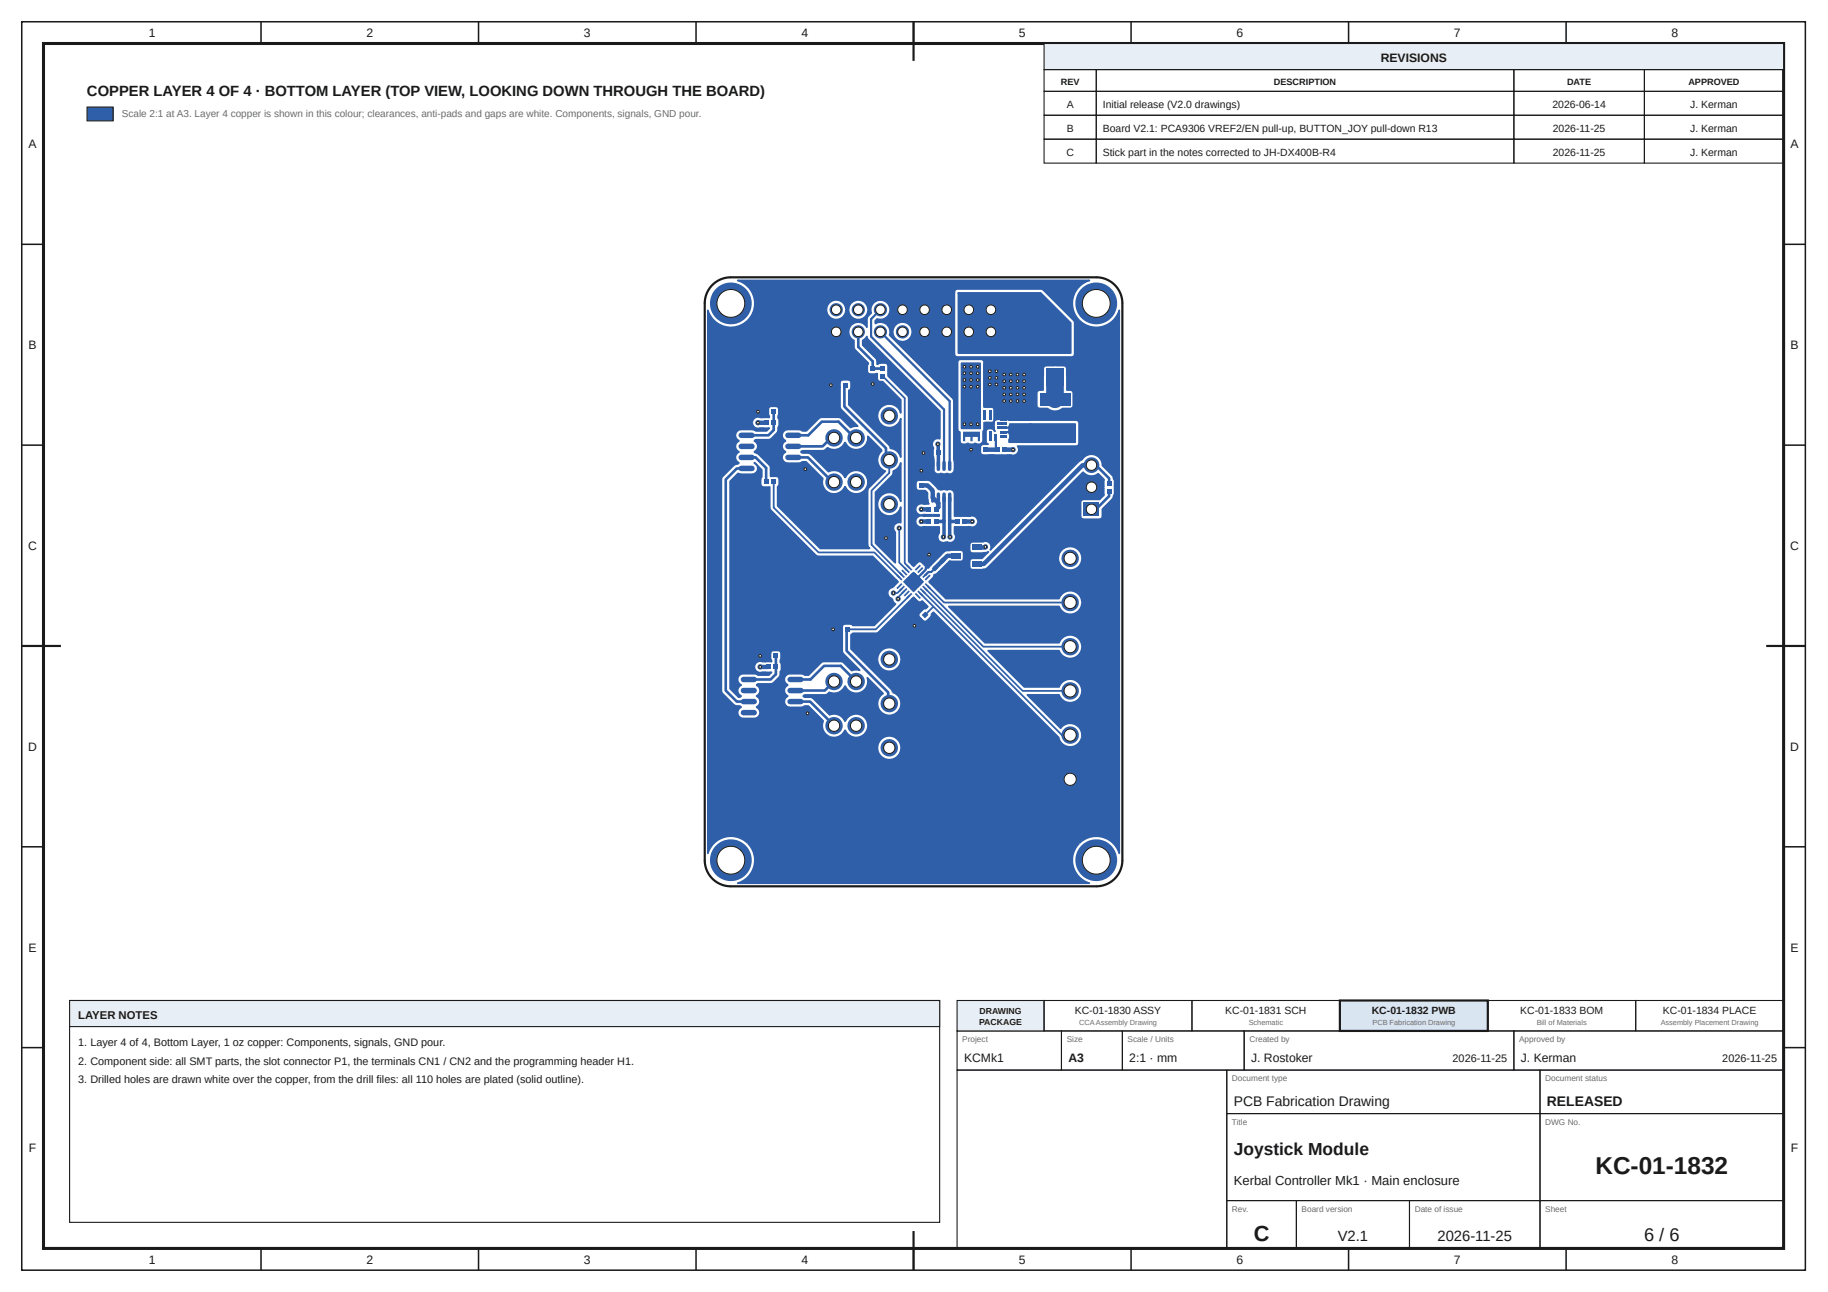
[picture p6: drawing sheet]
<svg xmlns="http://www.w3.org/2000/svg" width="420mm" height="297mm" viewBox="0 0 420 297" stroke-linecap="round" stroke-linejoin="round" font-family="sans-serif">
<defs><g id="words">
<text font-size="5.6" fill="#1a1a1a" x="366.7" y="270">KC-01-1832</text>
<text font-size="5" fill="#1a1a1a" x="288.2" y="285.2">C</text>
<text font-size="4.2" fill="#1a1a1a" x="377.9" y="285.2">6 / 6</text>
<text font-size="4" fill="#1a1a1a" x="283.6" y="265.5">Joystick Module</text>
<g font-size="3.4" fill="#1a1a1a">
<text x="20" y="22">COPPER LAYER 4 OF 4 · BOTTOM LAYER (TOP VIEW, LOOKING DOWN THROUGH THE BOARD)</text>
<text x="307.5" y="285.2">V2.1</text>
<text x="330.4" y="285.2">2026-11-25</text>
</g>
<g font-size="3.2" fill="#1a1a1a">
<text x="283.6" y="254.2">PCB Fabrication Drawing</text>
<text x="355.6" y="254.2">RELEASED</text>
</g>
<text font-size="3" fill="#1a1a1a" x="283.6" y="272.5">Kerbal Controller Mk1 · Main enclosure</text>
<g font-size="2.8" fill="#1a1a1a">
<text x="34.2" y="8.6">1</text>
<text x="84.2" y="8.6">2</text>
<text x="134.2" y="8.6">3</text>
<text x="184.2" y="8.6">4</text>
<text x="234.2" y="8.6">5</text>
<text x="284.2" y="8.6">6</text>
<text x="334.2" y="8.6">7</text>
<text x="384.2" y="8.6">8</text>
<text x="317.4" y="14.3">REVISIONS</text>
<text x="6.6" y="34.1">A</text>
<text x="411.6" y="34.1">A</text>
<text x="6.6" y="80.2">B</text>
<text x="411.6" y="80.2">B</text>
<text x="6.5" y="126.4">C</text>
<text x="411.5" y="126.4">C</text>
<text x="6.5" y="172.6">D</text>
<text x="411.5" y="172.6">D</text>
<text x="6.6" y="218.7">E</text>
<text x="411.6" y="218.7">E</text>
<text x="221.6" y="244.2">KCMk1</text>
<text x="245.6" y="244.2">A3</text>
<text x="259.6" y="244.2">2:1 · mm</text>
<text x="287.6" y="244.2">J. Rostoker</text>
<text x="349.6" y="244.2">J. Kerman</text>
<text x="6.6" y="264.9">F</text>
<text x="411.6" y="264.9">F</text>
<text x="34.2" y="290.6">1</text>
<text x="84.2" y="290.6">2</text>
<text x="134.2" y="290.6">3</text>
<text x="184.2" y="290.6">4</text>
<text x="234.2" y="290.6">5</text>
<text x="284.2" y="290.6">6</text>
<text x="334.2" y="290.6">7</text>
<text x="384.2" y="290.6">8</text>
</g>
<text font-size="2.6" fill="#1a1a1a" x="18" y="234.2">LAYER NOTES</text>
<g font-size="2.5" fill="#1a1a1a">
<text x="18" y="240.5">1. Layer 4 of 4, Bottom Layer, 1 oz copper: Components, signals, GND pour.</text>
<text x="18" y="244.7">2. Component side: all SMT parts, the slot connector P1, the terminals CN1 / CN2 and the programming header H1.</text>
<text x="333.9" y="244.2">2026-11-25</text>
<text x="395.9" y="244.2">2026-11-25</text>
<text x="18" y="248.9">3. Drilled holes are drawn white over the copper, from the drill files: all 110 holes are plated (solid outline).</text>
</g>
<g font-size="2.4" fill="#1a1a1a">
<text x="245.2" y="24.9">A</text>
<text x="253.5" y="24.9">Initial release (V2.0 drawings)</text>
<text x="356.9" y="24.9">2026-06-14</text>
<text x="388.5" y="24.9">J. Kerman</text>
<text x="245.1" y="35.9">C</text>
<text x="245.2" y="30.4">B</text>
<text x="253.5" y="30.4">Board V2.1: PCA9306 VREF2/EN pull-up, BUTTON_JOY pull-down R13</text>
<text x="253.5" y="35.9">Stick part in the notes corrected to JH-DX400B-R4</text>
<text x="357" y="30.4">2026-11-25</text>
<text x="357" y="35.9">2026-11-25</text>
<text x="388.5" y="30.4">J. Kerman</text>
<text x="388.5" y="35.9">J. Kerman</text>
<text x="247.1" y="233">KC-01-1830 ASSY</text>
<text x="281.7" y="233">KC-01-1831 SCH</text>
<text x="315.3" y="233">KC-01-1832 PWB</text>
<text x="349.5" y="233">KC-01-1833 BOM</text>
<text x="382.3" y="233">KC-01-1834 PLACE</text>
</g>
<text font-size="2.3" fill="#6b6b6b" x="28" y="27">Scale 2:1 at A3. Layer 4 copper is shown in this colour; clearances, anti-pads and gaps are white. Components, signals, GND pour.</text>
<g font-size="2.1" fill="#1a1a1a">
<text x="243.8" y="19.6">REV</text>
<text x="292.8" y="19.6">DESCRIPTION</text>
<text x="360.2" y="19.6">DATE</text>
<text x="388.1" y="19.6">APPROVED</text>
</g>
<g font-size="2" fill="#1a1a1a">
<text x="225.2" y="233">DRAWING</text>
<text x="225.1" y="235.6">PACKAGE</text>
</g>
<g font-size="1.9" fill="#6b6b6b">
<text x="221.2" y="239.6">Project</text>
<text x="245.2" y="239.6">Size</text>
<text x="259.2" y="239.6">Scale / Units</text>
<text x="287.2" y="239.6">Created by</text>
<text x="349.2" y="239.6">Approved by</text>
<text x="283.2" y="248.6">Document type</text>
<text x="355.2" y="248.6">Document status</text>
<text x="283.2" y="258.6">Title</text>
<text x="355.2" y="258.6">DWG No.</text>
<text x="283.2" y="278.6">Rev.</text>
<text x="299.2" y="278.6">Board version</text>
<text x="325.2" y="278.6">Date of issue</text>
<text x="355.2" y="278.6">Sheet</text>
</g>
<g font-size="1.7" fill="#6b6b6b">
<text x="248" y="235.7">CCAAssembly Drawing</text>
<text x="287" y="235.7">Schematic</text>
<text x="315.5" y="235.7">PCB Fabrication Drawing</text>
<text x="353.2" y="235.7">Bill of Materials</text>
<text x="381.7" y="235.7">Assembly Placement Drawing</text>
</g>
</g></defs>
<g fill="none" stroke="#1a1a1a" stroke-width=".35">
<path d="M5 5h410v287h-410zM60 5v5M110 5v5M160 5v5M210 5v5M260 5v5M310 5v5M360 5v5M5 56.2h5M410 56.2h5M5 102.3h5M410 102.3h5"/>
<path d="M5 148.5h5M410 148.5h5M5 194.7h5M410 194.7h5M5 240.8h5M410 240.8h5M60 287v5M110 287v5M160 287v5M210 287v5M260 287v5M310 287v5"/>
<path d="M360 287v5"/>
</g>
<path d="M10 10h400v277h-400z" fill="none" stroke="#1a1a1a" stroke-width=".7" stroke-linecap="butt"/>
<path d="M210 5v9M5 148.5h9M406 148.5h9M210 283v9" fill="none" stroke="#1a1a1a" stroke-width=".5"/>
<path d="M240 10h170v6h-170z" fill="#e8eef5"/>
<g fill="none" stroke="#1a1a1a" stroke-width=".25">
<path d="M240 10h170v6h-170zM240 16h12v5h-12zM252 16h96v5h-96zM348 16h30v5h-30zM378 16h32v5h-32zM240 21h12v5.5h-12zM240 26.5h12v5.5h-12zM240 32h12v5.5h-12zM252 21h96v5.5h-96zM252 26.5h96v5.5h-96zM252 32h96v5.5h-96zM348 21h30v5.5h-30z"/>
<path d="M348 26.5h30v5.5h-30zM348 32h30v5.5h-30zM378 21h32v5.5h-32zM378 26.5h32v5.5h-32zM378 32h32v5.5h-32zM220 237h24v9h-24zM244 237h14v9h-14zM258 237h28v9h-28zM286 237h62v9h-62zM348 237h62v9h-62zM220 246h62v41h-62zM282 246h72v10h-72z"/>
<path d="M282 256h72v20h-72zM354 246h56v10h-56zM354 256h56v20h-56zM282 276h16v11h-16zM298 276h26v11h-26zM324 276h30v11h-30zM354 276h56v11h-56z"/>
</g>
<path d="M220 230h20v7h-20z" fill="#e8eef5"/>
<path d="M220 230h20v7h-20zM240 230h34v7h-34zM274 230h34v7h-34z" fill="none" stroke="#1a1a1a" stroke-width=".25"/>
<path d="M308 230h34v7h-34z" fill="#d9e6f2"/>
<path d="M308 230h34v7h-34z" fill="none" stroke="#1a1a1a" stroke-width=".5"/>
<path d="M342 230h34v7h-34zM376 230h34v7h-34z" fill="none" stroke="#1a1a1a" stroke-width=".25"/>
<path d="M20 24.6h6v3.2h-6z" fill="#2e5fa8"/>
<path d="M20 24.6h6v3.2h-6z" fill="none" stroke="#1a1a1a" stroke-width=".23"/>
<g fill="#2e5fa8">
<path d="M221 83.5h4.3v15h-4.3z"/>
<path d="M232.1 97.5h4.6v4.1h-4.8l.2-1-.2-1v-1.5z"/>
<path d="M226.2 83.5h10.6v13.1h-4.9l-.5-.2h-2.2l-.6 .2v-2.4a1.01 1.01 0 0 0-1.6-.6l-.8-.1z"/>
<path d="M220.3 67.3h18.9l6.9 6.9v7h-25.8z"/>
<path d="M236.6 97.5h10.5v4.1h-10.5z"/>
<path d="M214.4 125.4l2 2-3 3-2-2z"/>
<path d="M162.7 71.3a5.5 5.5 0 0 0 5.4 4 5.5 5.5 0 0 0 5.2-4.1h16.7v.4a2.24 2.24 0 0 0 2.4 1.8 2.24 2.24 0 0 0 2.1-2.2h.6v.4a2.24 2.24 0 0 0 3.5 1.4 2.24 2.24 0 0 0-.3-3.8 2.24 2.24 0 0 0-3.2 2h-.6l-.1-.4a2.24 2.24 0 0 0-2.4-1.8 2.24 2.24 0 0 0-2 2.2h-16.7l.2-2.2-.6-1.9h46.5v14.3l.3 .5 .4 .2h26.2l.4-.2 .3-.3-.1-7.8-7.4-7.3-19.4-.1-.4 .2-.3 .5h-46.5l-.7-.9-.9-.9-1.7-.8h80.8l-.6 .2a5.5 5.5 0 0 0-1.5 9.2 5.5 5.5 0 0 0 9-2.6v124.9l-.2-.6a5.5 5.5 0 0 0-9.2-1.5 5.5 5.5 0 0 0 2.5 8.9h-80.8l.6-.2a5.5 5.5 0 0 0 1.5-9.2 5.5 5.5 0 0 0-9 2.6v-24.3h39a2.72 2.72 0 0 0 3.9 2.4 2.72 2.72 0 0 0 .4-4.6 2.72 2.72 0 0 0-4.3 1.8v.4h-39v-13.2h3.1l.3 .8 2.5 2.5a1.51 1.51 0 0 0 1.4 .3l.4 .3a1.35 1.35 0 0 0-.8 1.5 1.35 1.35 0 0 0 1.3 1.1l2.8-.1a1.35 1.35 0 0 0 1-1.2 1.35 1.35 0 0 0-.9-1.3 1.35 1.35 0 0 0 .9-1.3 1.35 1.35 0 0 0-.9-1.3 1.35 1.35 0 0 0 .9-1.3 1.35 1.35 0 0 0-.9-1.2l.4-.3h2.9l.6-.1 1.5-1.6 .2-1.1 .2-.3v-1.3l-.2-.6 .1-2-.1-.4-.3-.2-1.3-.1-.5 .3-.2 1.5 .2 .8-2.3-.1a1.33 1.33 0 0 0-1.6 1.5 1.33 1.33 0 0 0 1.8 1l2.1 .1-.6 .6h-2.5l-.8-.3h-2.8a1.35 1.35 0 0 0-1.1 1.2 1.35 1.35 0 0 0 .9 1.4 1.35 1.35 0 0 0-.9 1.2 1.35 1.35 0 0 0 .9 1.3l-.6 .3-2-2v-47.6l1.9-1.9 .7 .2h2.5a1.35 1.35 0 0 0 1.3-1.1 1.35 1.35 0 0 0-.9-1.5h.1l1.7 1.6v1.6l-.3 .6 .2 1.5 .6 .3h1.3l.2 5.1 10.4 10.5 .7 .3h12.4l5.8 5.8-1.1 1.3a1.33 1.33 0 0 0-1.3 1.2 1.33 1.33 0 0 0 1.1 1.4l.3 .9 .5 .4-5 4.9h-4.9l-.4-.3-1.3-.1-.4 .2-.3 .3v6l.3 .4 3.7 3.8-1.1-.1-.7 .2-2.3-2.1-4.1-.1-.7 .3-2.8 2.9h-.9l-.9-.3h-2.8a1.35 1.35 0 0 0-1 1.2 1.35 1.35 0 0 0 .9 1.4 1.35 1.35 0 0 0-.9 1.2 1.35 1.35 0 0 0 .9 1.3 1.35 1.35 0 0 0-.9 1.5 1.35 1.35 0 0 0 1.3 1.1h2.5l.9-.3h.8l3.4 3.4a2.72 2.72 0 0 0 1.5 3.6 2.72 2.72 0 0 0 3.6-1.5 2.72 2.72 0 0 0 4.1 1.2 2.72 2.72 0 0 0 0-4.3 2.72 2.72 0 0 0-4.1 1.2 2.72 2.72 0 0 0-3.6-1.6l-4-3.9-1.7-.1-.5-.3 .5-.2 4.9-.1 .7-.5a2.72 2.72 0 0 0 3.7-1.6 2.72 2.72 0 0 0 3.4 1.6 2.72 2.72 0 0 0 1.7-3.4l3.6 3.6-.4 .3a2.72 2.72 0 0 0 .1 4.2 2.72 2.72 0 0 0 4.1-.9 2.72 2.72 0 0 0-1.6-3.9l-.3-.7-6.9-6.8h3.7v.4a2.72 2.72 0 0 0 4.3 1.8 2.72 2.72 0 0 0-.4-4.6 2.72 2.72 0 0 0-3.9 2.4h-3.7l-2.4-2.4v-3.3l.4-.3 5.8-.1 8.2-8.2 1.1 1 .4 .1 .5-.2 1.3 1.3-.5 .4-.5 .1-.9 .9-.2 .4 .2 .6 .9 .9h.7l.9-.9 .2-.7 .5-.4 28.7 28.7 .2 .5a2.72 2.72 0 0 0 3.9 1.3 2.72 2.72 0 0 0 .6-4.2 2.72 2.72 0 0 0-4.2 .3l-7.6-7.7h7.2a2.72 2.72 0 0 0 4.2 1.3 2.72 2.72 0 0 0 0-4.4 2.72 2.72 0 0 0-4.2 1.3h-7.9l-8.4-8.3h16.3l.2 .4a2.72 2.72 0 0 0 4.2 .7 2.72 2.72 0 0 0-.3-4.3 2.72 2.72 0 0 0-4.1 1.4h-17l-8.3-8.4h25.3l.2 .4a2.72 2.72 0 0 0 4.2 .7 2.72 2.72 0 0 0-.3-4.3 2.72 2.72 0 0 0-4.1 1.4h-26l-3.8-3.9 .9-.9 .2-.6 .7-.3 2.9-2.9 4.6 .1v1.4l.3 .3 2.5 .2 1.1-.3 2.6-2.6h13.9a2.72 2.72 0 0 0 3.7 2.8 2.72 2.72 0 0 0 .8-4.6 2.72 2.72 0 0 0-4.4 1.4l-.1 .4h-13.9l19.6-19.5 .3 .3a2.52 2.52 0 0 0 3.2 0l1.3 1.3v3.6l-1 1h-3.7l-.6 .3-.1 .4v3.2l.1 .4 .4 .2 3.8 .1 .4-.2 .3-.5v-1.7l2.3-2.2 .2-.5 .3-.9v-3l-.5-1.1-2.3-2.3a2.52 2.52 0 0 0-1.8-2.5 2.52 2.52 0 0 0-2.9 1.2l-.7 .4-20.4 20.3a1.38 1.38 0 0 0-.2-1.7 1.38 1.38 0 0 0-1.7-.2l-2.3 .1-.4 .2-.1 .5v1.4l.5 .4 2.3 .1 1.5-.3-1.5 1.4h-2.1l-.6 .3-.1 .5h-2l.5-.3 .1-.4v-1.5l-.3-.3-.4-.2-3.2 .2-.7 .3-3.4 3.6-.5 .1-.5-.8a1.06 1.06 0 0 0-1.6-.5l-.9 .9-1.1-1.1v-12h1.6a1.33 1.33 0 0 0 1.8 1.2h3.6v.3h-3.9a1.33 1.33 0 0 0-1.5 1.4 1.33 1.33 0 0 0 1.8 1.1h3.6v1.4a1.33 1.33 0 0 0 0 1.8 1.33 1.33 0 0 0 1.7 .2 1.33 1.33 0 0 0 1.7-.1 1.33 1.33 0 0 0 .1-1.8v-1.5h3.6a1.33 1.33 0 0 0 1.8-1.2 1.33 1.33 0 0 0-1.8-1.2l-3.6-.1v-4.2a1.37 1.37 0 0 0-1.2-1.9 .74 .74 0 0 1-1.1 0l-.7 .2-.3-.1a.67 .67 0 0 1-.8-.7l-1.6-1.5h-2.5l-.4 .1-.3 .6 .1 1.2 .4 .5h1.7l.5 .5v1.3l.3 1.2h-2.2l-.7 .7-.1 .6h-1.6v-25.8l-4.8-4.9v-2.2l-.1-.5-.6-.3-1.3 .1-.4 .2-.1-.9-.3-.5-3-3v-1l1-.9 .3 .7 16.4 16.4v6.4a1.33 1.33 0 0 0-1.5 .4 1.33 1.33 0 0 0 0 1.6l.1 4.3a1.24 1.24 0 0 0 .3 1.5 1.24 1.24 0 0 0 1.5 .1l.5 .2 .8-.2 .2 .1a1.12 1.12 0 0 0 1.5-1l-.1-5.1h6l.1 1.3 .2 .4 .5 .1 6.5 .1a1.33 1.33 0 0 0 1.4-.6 1.33 1.33 0 0 0-.1-1.5l13.7-.1 .3-.2 .2-.5-.1-4.7-.2-.4-.5-.1h-15.4l-.5-.2h-2.4a1.49 1.49 0 0 0-.5 1.7v.7l.2 .3h-.1a1.02 1.02 0 0 0-1-.6 1.02 1.02 0 0 0-1 .7l.1 2.5 .4 .4-1.3 .1-.3 .2-.2 .4h-6v-10.6l-.2-.5-8.3-8.4h9.3v15.4l.2 .4 .4 .3v2a1.01 1.01 0 0 0 .7 .8 1.01 1.01 0 0 0 1.1-.4 1.2 1.2 0 0 0 1.7 0 1.06 1.06 0 0 0 1.8-.4v-2.2l.2-.5v-1.5l.8-.2 .9 .2 .6-.3 .1-2.7a1.01 1.01 0 0 0-1.6-.6l-.8-.1v-3.1h12.1v2.8l.1 .4 .6 .3h1.8a2.75 2.75 0 0 0 3.5 0h1.9l.4-.3 .1-.4v-3l-.5-.5h-.9l-.1-4.9-.1-.5-.4-.2-4.2-.1-.4 .2-.3 .6v4.9h-1l-.4 .3-.1 .4h-12.1v-7.1l-.3-.6-.4-.1h-4.7l-.4 .1-.3 .6h-9.3l-6.3-6.3 .1-.7h.6l.1 .4a2.24 2.24 0 0 0 3.5 1.4 2.24 2.24 0 0 0-.3-3.8 2.24 2.24 0 0 0-3.3 2h-.6a2.24 2.24 0 0 0-3.4-1.9v-.7l.4-.4a2.24 2.24 0 0 0 3-1.8 2.24 2.24 0 0 0-2.5-2.5 2.24 2.24 0 0 0-1.8 3 1.8 1.8 0 0 0-1 1.3v1.9l-.3-.3a2.24 2.24 0 0 0-3.4 0 2.24 2.24 0 0 0 .7 3.4l.1 2 3.2 3.2-.2 .7 .1 1.5 .6 .3h1l.5-.2 .2 1.6 .3 .3h.8l4.2 4.2v3l-.2-.4a2.72 2.72 0 0 0-4.3-1 2.72 2.72 0 0 0 .4 4.4 2.72 2.72 0 0 0 4.1-1.6v8.8l-.2-.4a2.77 2.77 0 0 0-2.2-1.7l-.3-.7-9.3-9.2v-3.3l.4-.3 .1-.4v-1.3l-.5-.5h-1.5l-.5 .5v5.9l.3 .5 3.8 3.8h-.9l-.8 .3-2-2.1-.5-.3h-4.1l-.7 .3-2.8 2.9h-.9l-.9-.4h-2.5a1.35 1.35 0 0 0-1.3 1.1 1.35 1.35 0 0 0 .9 1.5 1.35 1.35 0 0 0-.9 1.3 1.35 1.35 0 0 0 .9 1.3 1.35 1.35 0 0 0-.9 1.5 1.35 1.35 0 0 0 1.3 1.1h2.5l.9-.3h.8l3.8 3.8a2.72 2.72 0 0 0 1.7 3.4 2.72 2.72 0 0 0 3.5-1.6 2.72 2.72 0 0 0 4.1 1.2 2.72 2.72 0 0 0 0-4.3 2.72 2.72 0 0 0-4.1 1.2 2.72 2.72 0 0 0-3.9-1.5l-4.2-4.1-1.7-.2-.5-.2 .5-.3h4.9l.8-.7a2.72 2.72 0 0 0 4.1-1.3 2.72 2.72 0 0 0 3.2 1.7 2.72 2.72 0 0 0 2-3l3.1 3.2v.2a2.74 2.74 0 0 0 .9 4.6l-4 4.2-.1 12.7 .5 .9h-11.4l-9.7-9.8v-4.4l.3-.4v-1.5l-.5-.5h-1.5l-.1-2.4-2.6-2.7-1.1-.5a1.35 1.35 0 0 0 .9-1.3 1.35 1.35 0 0 0-.9-1.3l.4-.2h2.9l.5-.1 1.6-1.6 .2-1.1 .2-.4v-1.3l-.2-.5 .1-2-.1-.4-.4-.3h-1.2l-.6 .3-.1 1.5 .2 .7h-2.4a1.33 1.33 0 0 0-1.5 1.4 1.33 1.33 0 0 0 1.8 1.1h2.1l-.6 .7h-2.5l-.8-.4-2.8 .1a1.35 1.35 0 0 0-1.1 1.2 1.35 1.35 0 0 0 .9 1.3 1.35 1.35 0 0 0-.9 1.3 1.35 1.35 0 0 0 .9 1.3 1.35 1.35 0 0 0-.9 1.3 1.35 1.35 0 0 0 .9 1.2l-1.3 .6-2.5 2.5-.3 .5v48.7h-3.1z"/>
<path d="M207.1 106.4v8.8a2.72 2.72 0 0 0-4.2-1.5 2.72 2.72 0 0 0 0 4.4 2.72 2.72 0 0 0 4.2-1.5v3.5a1.33 1.33 0 0 0-1.5 .7 1.33 1.33 0 0 0 .2 1.6v7l-4.5-4.5v-11.7l3.8-3.8 .2-.5v-.6l1.1-.7z"/>
<path d="M209.8 131.8l.2-.1 .8 .7 .5 .1v.4l.8 .8-2.1 2.1-2.1-2.1z"/>
</g>
<g fill="none" stroke="#2e5fa8" stroke-width=".41">
<path d="M162.7 71.3a5.5 5.5 0 0 0 9.2 2.4 5.5 5.5 0 0 0-2.3-9.2h80.8a5.5 5.5 0 0 0-2.3 9.2 5.5 5.5 0 0 0 9.2-2.4v124.9a5.5 5.5 0 0 0-9.2-2.4 5.5 5.5 0 0 0 2.3 9.2h-80.8a5.5 5.5 0 0 0 2.3-9.2 5.5 5.5 0 0 0-9.2 2.4zM199.3 77.4l-1 .9v1l3.2 3.2 .2 1.2 .7-.3 1.2 .1 .3 .2 .2 .5v2.2l4.8 4.9v37.8l1.1 1.1 1-1a.84 .84 0 0 1 1.2 .4l.7 .7 .1 .3 .5-.1 3.7-3.8 1.5-.3h2.1a.72 .72 0 0 1 .7 .8v1.3l-.2 .4-.5 .2-2.5-.1-2.9 2.9-.7 .3-.1 .5-1 1 3.8 3.9h26a2.72 2.72 0 0 1 4.2-1.3 2.72 2.72 0 0 1 0 4.4 2.72 2.72 0 0 1-4.2-1.3h-25.3l8.3 8.4h17l.1-.2a2.72 2.72 0 0 1 4.2-1 2.72 2.72 0 0 1-.1 4.3 2.72 2.72 0 0 1-4.2-1.3h-16.3l8.4 8.3h7.9l.1-.1a2.72 2.72 0 0 1 4.2-1.1 2.72 2.72 0 0 1-.1 4.3 2.72 2.72 0 0 1-4.2-1.3h-7.2l7.6 7.7a2.72 2.72 0 0 1 4.3-.1 2.72 2.72 0 0 1-.9 4.1 2.72 2.72 0 0 1-3.9-1.9l-28.7-28.7-.5 .4-.2 .7-1 .9-.7-.1-.8-.8a.72 .72 0 0 1 0-1l.9-.9 .5-.1 .5-.4-1.4-1.3a.72 .72 0 0 1-1 0l-.9-.9-8.2 8.2-5.8 .1-.4 .3v3.3l9.3 9.2a1.52 1.52 0 0 0 1.1 1.2 2.72 2.72 0 0 1 .4 4 2.72 2.72 0 0 1-4.1-.1 2.72 2.72 0 0 1 .7-4.1l-3.6-3.6v.2a2.72 2.72 0 0 1-1.8 3.3 2.72 2.72 0 0 1-3.3-1.7 2.72 2.72 0 0 1-3.7 1.6l-.7 .5-4.9 .1-.5 .2 .5 .3 1.7 .1 4 3.9a2.72 2.72 0 0 1 3.6 1.6 2.72 2.72 0 0 1 4.1-1.2 2.72 2.72 0 0 1 0 4.3 2.72 2.72 0 0 1-4.1-1.2 2.72 2.72 0 0 1-3.6 1.5 2.72 2.72 0 0 1-1.5-3.6l-3.4-3.4h-.8l-.9 .3h-2.5a1.35 1.35 0 0 1-1.3-1.1 1.35 1.35 0 0 1 .9-1.5 1.35 1.35 0 0 1-.9-1.3 1.35 1.35 0 0 1 .9-1.2 1.35 1.35 0 0 1-.9-1.5 1.35 1.35 0 0 1 1.3-1.1h2.5l.9 .3h.9l2.8-2.9 .7-.3 4.1 .1 2.3 2.1 .9-.2 .9 .1-3.7-3.8-.3-.4v-5.8a.72 .72 0 0 1 .7-.7h1.3l.4 .4h4.9l5-4.9-.6-.6a1.57 1.57 0 0 0-1-1.2 1.33 1.33 0 0 1 1-2.1l1.1-1.3-5.8-5.8h-12.4l-.7-.3-10.4-10.5-.2-5.1h-1.5l-.4-.3-.2-1.5 .3-.6v-1.6l-1.7-1.6h-.1l.1 .1a1.35 1.35 0 0 1 .8 1.5 1.35 1.35 0 0 1-1.3 1h-2.5l-.7-.2-1.9 1.9v47.6l2 2 .6-.3-.1-.1a1.35 1.35 0 0 1-.7-1.3 1.35 1.35 0 0 1 .8-1.1 1.35 1.35 0 0 1-.8-1.5 1.35 1.35 0 0 1 1.3-1.1h2.5l.8 .3h2.5l.6-.6h-2.2a1.33 1.33 0 0 1-1.7-1.4 1.33 1.33 0 0 1 1.9-1.1h2l-.2-.8 .1-1.5 .5-.3h1.1a.72 .72 0 0 1 .7 .7l-.1 2 .2 .6v1.3a1.15 1.15 0 0 0-.3 1.2l-1.4 1.6-.5 .3h-3.2l-.4 .3a1.35 1.35 0 0 1 .9 1.2 1.35 1.35 0 0 1-.9 1.3 1.35 1.35 0 0 1 .9 1.3 1.35 1.35 0 0 1-.9 1.3 1.35 1.35 0 0 1 .9 1.5 1.35 1.35 0 0 1-1.3 1.1h-2.7a1.35 1.35 0 0 1-1.1-1.2 1.35 1.35 0 0 1 .8-1.4l-.4-.3h-.9l-.5-.3-2.5-2.5-.3-.8v-48.5l.3-.7 2.5-2.5 1.3-.6-.2-.1a1.35 1.35 0 0 1-.7-1.3 1.35 1.35 0 0 1 .9-1.1 1.35 1.35 0 0 1-.9-1.3 1.35 1.35 0 0 1 .9-1.3 1.35 1.35 0 0 1-.8-1.5 1.35 1.35 0 0 1 1.3-1.1h2.5l.8 .4h2.5l.6-.7-2.2 .1a1.33 1.33 0 0 1-1.7-1.4 1.33 1.33 0 0 1 1.9-1.1l2-.1-.2-.7 .1-1.5 .5-.3h1.1a.72 .72 0 0 1 .7 .7l-.1 2 .2 .5v1.3a1.15 1.15 0 0 0-.3 1.2l-1.4 1.7-.5 .3h-3.2l-.4 .2a1.35 1.35 0 0 1 .9 1.3 1.35 1.35 0 0 1-.9 1.3l1.1 .5 2.6 2.7 .1 2.4h1.3a.72 .72 0 0 1 .7 .7v1.3l-.3 .4v4.4l9.7 9.8h11.4l-.3-.4-.2-.5 .1-12.7 4-4.2a2.72 2.72 0 0 1-.9-4.6v-.2l-3.1-3.2a2.72 2.72 0 0 1-2 3 2.72 2.72 0 0 1-3.2-1.7 2.72 2.72 0 0 1-4.1 1.3l-.8 .7h-4.9l-.5 .3 .5 .2 1.7 .2 4.2 4.1a2.72 2.72 0 0 1 3.9 1.5 2.72 2.72 0 0 1 4.1-1.2 2.72 2.72 0 0 1 0 4.3 2.72 2.72 0 0 1-4.1-1.2 2.72 2.72 0 0 1-3.5 1.6 2.72 2.72 0 0 1-1.7-3.4l-3.8-3.8h-.8l-.9 .3h-2.5a1.35 1.35 0 0 1-1.3-1.1 1.35 1.35 0 0 1 .9-1.5 1.35 1.35 0 0 1-.9-1.3 1.35 1.35 0 0 1 .9-1.3 1.35 1.35 0 0 1-.9-1.5 1.35 1.35 0 0 1 1.3-1.1h2.5l.9 .4h.9l2.8-2.9 .7-.3h4.1l2.5 2.4 .8-.3h.9l-3.8-3.8-.3-.5v-5.7a.72 .72 0 0 1 .7-.7h1.4l.4 .6v1.3l-.5 .6v3.3l9.3 9.2 .3 .7M199.3 77.4l.3 .7 16.4 16.4v6.4a1.33 1.33 0 0 0-1.5 .4 1.33 1.33 0 0 0 0 1.6l.1 5a1.12 1.12 0 0 0 1.8 .9 1.12 1.12 0 0 0 1.3 0 1.12 1.12 0 0 0 1.7-.9l-.1-2.2v-13.5l-.2-.5-14.6-14.7a2.24 2.24 0 0 0-.7-2.5 2.24 2.24 0 0 0-2.6-.1v-.7l.4-.4a2.24 2.24 0 0 0 3-1.8 2.24 2.24 0 0 0-2.5-2.5 2.24 2.24 0 0 0-1.8 3 1.77 1.77 0 0 0-1 1.3v1.9a2.24 2.24 0 0 0-3.6-.5 2.24 2.24 0 0 0 .6 3.6l.1 2 3.2 3.2-.2 .7v1.1a.72 .72 0 0 0 .7 .7h1.2l.3-.2v1.2a.72 .72 0 0 0 .8 .7h.5l4.2 4.2v3a2.72 2.72 0 0 0-4.2-1.5 2.72 2.72 0 0 0 0 4.4 2.72 2.72 0 0 0 4.2-1.5v8.8a2.72 2.72 0 0 0-2.4-2.1M199.3 77.4h.1M219.6 66.6l.5-.2 19.6 .1 7.2 7.3 .1 7.6a.72 .72 0 0 1-.7 .7h-26.2a.72 .72 0 0 1-.7-.7v-14.3zM220.3 67.3h18.9l6.9 6.9v7h-25.8zM221 83.5h4.3v15h-4.3zM226.6 93.5h-.4v-10h10.6v13.1h-4.9M226.6 93.5l.4 .1 .9-.1a.72 .72 0 0 1 .7 .7v2.2M226.6 93.5h-.4v-10.2a.72 .72 0 0 0-.7-.7h-4.7a.72 .72 0 0 0-.7 .7v15.4l.2 .4 .4 .3v2a.72 .72 0 0 0 .7 .8l.6-.1 .5-.3a1.2 1.2 0 0 0 1.7 0l.4 .3 .7 .1a.72 .72 0 0 0 .7-.8v-2.2l.2-.5v-1.5l.8-.2 .9 .2a.72 .72 0 0 0 .7-.8M229.2 96.4h2.2l.5 .2M229.2 96.4l-.5 .2-.1-.2"/>
<path d="M229.2 96.4a.72 .72 0 0 0-.7 .7v1.5l.2 .5h-.1a.72 .72 0 0 0-.7-.6h-.5a.72 .72 0 0 0-.8 .7v2.4l.5 .5h-1a.72 .72 0 0 0-.8 .7v1.1a.72 .72 0 0 0 .8 .7h6.3a1.33 1.33 0 0 0 1.5-.4 1.33 1.33 0 0 0 0-1.6h13.4a.72 .72 0 0 0 .8-.8v-4.5a.72 .72 0 0 0-.8-.7h-15.4M232.1 97.5h4.6v4.1h-4.8l.2-1-.2-1v-1.5zM236.6 97.5h10.5v4.1h-10.5zM240 84.3l.5-.3h4a.72 .72 0 0 1 .7 .8l.1 4.9h.7a.72 .72 0 0 1 .7 .7v2.8a.72 .72 0 0 1-.7 .7h-1.7a2.75 2.75 0 0 1-3.5 0h-1.8a.72 .72 0 0 1-.7-.7v-2.8a.72 .72 0 0 1 .7-.7h.8v-4.9zM204.7 103h.1M207.1 106.4v8.8a2.72 2.72 0 0 0-4.2-1.5 2.72 2.72 0 0 0 0 4.4 2.72 2.72 0 0 0 4.2-1.5v3.5a1.33 1.33 0 0 0-1.5 .7 1.33 1.33 0 0 0 .2 1.6v7l-4.5-4.5v-11.7l3.8-3.8 .2-.5v-.6l1.1-.7zM210.7 110.6l.5-.2h2.3l.6 .3 1.3 1.4a.5 .5 0 0 0 .7 .5l.3 .1a1.12 1.12 0 0 1 1.3 0 1.12 1.12 0 0 1 1.7 .9v5l3.6 .1a1.33 1.33 0 0 1 1.8 1.2 1.33 1.33 0 0 1-1.8 1.2h-3.6v1.5a1.33 1.33 0 0 1-.1 1.8 1.33 1.33 0 0 1-1.7 .1 1.33 1.33 0 0 1-1.7-.2 1.33 1.33 0 0 1 0-1.8v-1.4h-3.6a1.33 1.33 0 0 1-1.8-1.2 1.33 1.33 0 0 1 1.8-1.2l3.6-.1v-.3h-3.6a1.33 1.33 0 0 1-1.8-1.2 1.33 1.33 0 0 1 1.8-1.2l1.2-.1-.3-1.2v-1.3l-.5-.5h-1.1a.83 .83 0 0 1-1.1-.7v-1.2zM209.8 131.8a.32 .32 0 0 1 .3-.1 .32 .32 0 0 1 .2 .3l.5 .4 .5 .1a1.51 1.51 0 0 0 .7 1.2l-1.7 1.8a.34 .34 0 0 1-.3 .3 .34 .34 0 0 1-.3-.3l-1.5-1.4a.34 .34 0 0 1-.3-.4 .34 .34 0 0 1 .3-.3zM214.4 125.4l2 2-3 3-2-2zM223.1 124.8l.5-.3h2.1a1.39 1.39 0 0 1 1.7 .3 1.39 1.39 0 0 1 .2 1.6l20.4-20.3 .7-.4a2.52 2.52 0 0 1 2.9-1.2 2.52 2.52 0 0 1 1.8 2.5l2.3 2.3 .5 1.3v3l-.5 1.2-2.3 2.2v1.7a.72 .72 0 0 1-.7 .7h-3.6a.72 .72 0 0 1-.7-.7v-3.2a.72 .72 0 0 1 .7-.7h3.7l1-1v-3.6l-1.3-1.3a2.52 2.52 0 0 1-3.5-.3l-22 21.9-1.1 .5h-2.3a.72 .72 0 0 1-.7-.7v-1.2a.72 .72 0 0 1 .7-.8h2.1l1.5-1.4-1.5 .3h-2.1a.72 .72 0 0 1-.7-.7v-1.4z"/>
<circle cx="192.2" cy="71.2" r="2.25"/>
<circle cx="197.3" cy="71.2" r="2.25"/>
<circle cx="207.4" cy="76.3" r="2.25"/>
<circle cx="246" cy="128.3" r="2.73"/>
<circle cx="204.4" cy="151.6" r="2.73"/>
<circle cx="204.4" cy="171.9" r="2.73"/>
</g>
<g fill="#2e5fa8">
<path d="M210.3 130.9l1.1-1.1 .3 .3-1.1 1.1z"/>
<path d="M210.8 131.5l1.2-1.1 .3 .2-1.2 1.2z"/>
<path d="M212.5 130.9l.3 .3-1.1 1.1-.3-.2z"/>
<path d="M212 132.6l1.1-1.1 .3 .3-1.1 1.1z"/>
<path d="M212.5 133.2l1.2-1.1 .3 .2-1.2 1.2z"/>
<path d="M212.5 134.3l.3-.3 1.2 1.2-.3 .2z"/>
<path d="M212 134.9l.3-.3 1.1 1.1-.3 .3z"/>
<path d="M211.4 135.4l.3-.2 1.1 1.1-.3 .3z"/>
<path d="M210.8 136l.3-.3 1.2 1.2-.3 .2z"/>
<path d="M210.3 136.6l.3-.3 1.1 1.1-.3 .3z"/>
<path d="M208.3 137.4l1.1-1.1 .3 .3-1.1 1.1z"/>
<path d="M207.7 136.9l1.2-1.2 .2 .3-1.1 1.1z"/>
<path d="M207.2 136.3l1.1-1.1 .3 .2-1.1 1.2z"/>
<path d="M206.6 135.7l1.1-1.1 .3 .3-1.1 1.1z"/>
<path d="M206 135.2l1.2-1.2 .3 .3-1.2 1.1z"/>
<path d="M206 132.3l.3-.2 1.2 1.1-.3 .3z"/>
<path d="M206.6 131.8l.3-.3 1.1 1.1-.3 .3z"/>
<path d="M207.2 131.2l.3-.3 1.1 1.2-.3 .2z"/>
<path d="M207.7 130.6l.3-.2 1.2 1.1-.3 .3z"/>
<path d="M208.3 130.1l.3-.3 1.1 1.1-.3 .3z"/>
<path d="M207.6 133.7l2-1.9h.8l2 1.9-2.4 2.5z"/>
<path d="M232.3 97.9h2.7v2.8h-2.7z"/>
<path d="M232.3 93.9h2.7v2.8h-2.7z"/>
<path d="M222.3 90.1h2.9v2.7h-2.9z"/>
<path d="M226.3 90.1h2.9v2.7h-2.9z"/>
<path d="M230.4 102.8h1.1v1.1h-1.1z"/>
<path d="M228.6 102.8h1.2v1.1h-1.2z"/>
<path d="M226.1 102.8h1.1v1.1h-1.1z"/>
<path d="M224.3 102.8h1.2v1.1h-1.2z"/>
<path d="M221.4 94.2h.5v1h1.2v-1h.5v1h1.2v-1h.5v2.2h-3.9z"/>
<path d="M221.4 99.2h3.9v2.2h-.5v-1h-1.2v1h-.5v-1h-1.2v1h-.5z"/>
<path d="M230 100.1h1.4v.5h-1.4z"/>
<path d="M230 99.1h1.4v.5h-1.4z"/>
<path d="M229.2 98.1h2.2v.5h-2.2z"/>
<path d="M229.2 97.1h2.2v.5h-2.2z"/>
<path d="M230 96.1h1.4v.5h-1.4z"/>
<path d="M230 95.1h1.4v.5h-1.4z"/>
<path d="M228.7 94.2h.5v1.4h-.5z"/>
<path d="M227.4 94.2h.5v2.2h-.5z"/>
<path d="M226.1 94.2h.5v2.2h-.5z"/>
<path d="M226.1 99.2h.5v2.2h-.5z"/>
<path d="M227.4 99.2h.5v2.2h-.5z"/>
<path d="M228.7 99.8h.5v1.6h-.5z"/>
<path d="M177.3 94.1h1v1.1h-1z"/>
<path d="M175.6 94.1h1v1.1h-1z"/>
<path d="M177.8 150.2h1v1.1h-1z"/>
<path d="M176.2 150.2h1v1.1h-1z"/>
<path d="M175.6 96.6h1.1v1.1h-1.1z"/>
<path d="M177.3 96.6h1.1v1.1h-1.1z"/>
<path d="M193.8 88h1.1v1.1h-1.1z"/>
<path d="M192.1 88h1.1v1.1h-1.1z"/>
<path d="M176.1 152.8h1.1v1.1h-1.1z"/>
<path d="M177.8 152.8h1.1v1.1h-1.1z"/>
<path d="M194.3 144.1h1.1v1.1h-1.1z"/>
<path d="M192.6 144.1h1.1v1.1h-1.1z"/>
<circle cx="168" cy="69.8" r="4.8"/>
<circle cx="252" cy="69.8" r="4.8"/>
<circle cx="252" cy="197.7" r="4.8"/>
<circle cx="168" cy="197.7" r="4.8"/>
<circle cx="246" cy="148.7" r="2"/>
<circle cx="246" cy="158.8" r="2"/>
<circle cx="246" cy="169" r="2"/>
<circle cx="246" cy="179.1" r="2"/>
<circle cx="246" cy="138.5" r="2"/>
<circle cx="246" cy="128.3" r="2"/>
<circle cx="204.4" cy="115.9" r="2"/>
<circle cx="204.4" cy="105.7" r="2"/>
<circle cx="204.4" cy="95.6" r="2"/>
<circle cx="196.8" cy="100.7" r="2"/>
<circle cx="196.8" cy="110.8" r="2"/>
<circle cx="191.7" cy="100.7" r="2"/>
<circle cx="191.7" cy="110.8" r="2"/>
<circle cx="204.4" cy="171.9" r="2"/>
<circle cx="204.4" cy="161.7" r="2"/>
<circle cx="204.4" cy="151.6" r="2"/>
<circle cx="196.8" cy="156.7" r="2"/>
<circle cx="196.8" cy="166.8" r="2"/>
<circle cx="191.7" cy="156.7" r="2"/>
<circle cx="191.7" cy="166.8" r="2"/>
</g>
<g fill="none" stroke="#2e5fa8" stroke-width="1.3">
<path d="M170.4 100.1h2.5M170.4 102.6h2.5M170.4 105.2h2.5M170.4 107.7h2.5M181.1 100.1h2.5M181.1 102.6h2.5M181.1 105.2h2.5M181.1 107.7h2.5M170.9 156.2h2.5M170.9 158.7h2.5M181.6 156.2h2.5M181.6 158.7h2.5"/>
<path d="M170.9 161.3h2.5M170.9 163.8h2.5M181.6 161.3h2.5M181.6 163.8h2.5"/>
</g>
<g fill="#2e5fa8">
<path d="M240.5 76h4v4h-4z"/>
<path d="M240.5 84.8h4v4h-4z"/>
<path d="M239 97.8h7v2.8h-7z"/>
<path d="M239 90.4h7v2.8h-7z"/>
<path d="M216 128.9l.7-.8 .7 .7-.7 .8z"/>
<path d="M214.8 127.7l.7-.8 .7 .7-.7 .8z"/>
<path d="M214.2 130.7l.7-.8 .8 .7-.8 .8z"/>
<path d="M213 129.5l.8-.8 .7 .7-.8 .8z"/>
<path d="M223.6 125.3h2.1v1.2h-2.1z"/>
<path d="M223.6 129.1h2.1v1.2h-2.1z"/>
<path d="M218.7 127.2h2.1v1.2h-2.1z"/>
<path d="M249.1 115.5h3.6v3.2h-3.6z"/>
<path d="M202.4 85.9h1v1.1h-1z"/>
<path d="M202.4 84.2h1v1.1h-1z"/>
<path d="M200.1 84.2h1v1.1h-1z"/>
<path d="M200.1 85.9h1v1.1h-1z"/>
<path d="M254.4 110.6h1.1v1.1h-1.1z"/>
<path d="M254.4 112.3h1.1v1.1h-1.1z"/>
<path d="M175.6 110.2h1.1v1.1h-1.1z"/>
<path d="M177.3 110.2h1.1v1.1h-1.1z"/>
<path d="M215.2 103.6h1v1.1h-1z"/>
<path d="M213.5 103.6h1v1.1h-1z"/>
<path d="M211.2 111.1h1.1v1h-1.1z"/>
<path d="M211.2 109.4h1.1v1h-1.1z"/>
<path d="M212.9 119.3h1.1v1.1h-1.1z"/>
<path d="M214.6 119.3h1.2v1.1h-1.2z"/>
<path d="M221.2 119.3h1.2v1.1h-1.2z"/>
<path d="M219.5 119.3h1.1v1.1h-1.1z"/>
<path d="M212.9 116.5h1.1v1.1h-1.1z"/>
<path d="M214.6 116.5h1.2v1.1h-1.2z"/>
<circle cx="250.9" cy="106.9" r="1.8"/>
<circle cx="250.9" cy="112" r="1.8"/>
<circle cx="227.8" cy="76.3" r="1.52"/>
<circle cx="227.8" cy="71.2" r="1.52"/>
<circle cx="222.7" cy="76.3" r="1.52"/>
<circle cx="222.7" cy="71.2" r="1.52"/>
<circle cx="217.6" cy="76.3" r="1.52"/>
<circle cx="217.6" cy="71.2" r="1.52"/>
<circle cx="212.5" cy="76.3" r="1.52"/>
<circle cx="212.5" cy="71.2" r="1.52"/>
<circle cx="207.5" cy="76.3" r="1.52"/>
<circle cx="207.5" cy="71.2" r="1.52"/>
<circle cx="202.4" cy="76.3" r="1.52"/>
<circle cx="202.4" cy="71.2" r="1.52"/>
<circle cx="197.3" cy="76.3" r="1.52"/>
<circle cx="197.3" cy="71.2" r="1.52"/>
<circle cx="192.2" cy="76.3" r="1.52"/>
<circle cx="192.2" cy="71.2" r="1.52"/>
</g>
<path d="M214.4 106.3v1.6M214.4 113.6v1.6M215.7 106.3v1.6M215.7 113.6v1.6M217 106.3v1.6M217 113.6v1.6M218.3 106.3v1.6M218.3 113.6v1.6" fill="none" stroke="#2e5fa8" stroke-width=".8"/>
<g fill="#2e5fa8">
<path d="M211.9 141.4l.8-.8 .7 .8-.8 .8z"/>
<path d="M210.6 142.6l.8-.8 .8 .8-.8 .8z"/>
<circle cx="224.7" cy="88.9" r=".61"/>
<circle cx="223.2" cy="88.9" r=".61"/>
<circle cx="232.9" cy="103.4" r=".61"/>
<circle cx="223.2" cy="103.4" r=".61"/>
<circle cx="224.7" cy="97.5" r=".61"/>
<circle cx="223.2" cy="97.5" r=".61"/>
<circle cx="221.7" cy="97.5" r=".61"/>
<circle cx="221.7" cy="88.9" r=".61"/>
<circle cx="224.7" cy="87.4" r=".61"/>
<circle cx="223.2" cy="87.4" r=".61"/>
<circle cx="221.7" cy="87.4" r=".61"/>
<circle cx="224.7" cy="85.8" r=".61"/>
<circle cx="223.2" cy="85.8" r=".61"/>
<circle cx="221.7" cy="85.8" r=".61"/>
<circle cx="224.7" cy="84.3" r=".61"/>
<circle cx="223.2" cy="84.3" r=".61"/>
<circle cx="221.7" cy="84.3" r=".61"/>
<circle cx="233.9" cy="92.2" r=".61"/>
<circle cx="232.4" cy="92.2" r=".61"/>
<circle cx="230.8" cy="92.2" r=".61"/>
<circle cx="235.4" cy="92.2" r=".61"/>
<circle cx="235.4" cy="90.7" r=".61"/>
<circle cx="233.9" cy="90.7" r=".61"/>
<circle cx="232.4" cy="90.7" r=".61"/>
<circle cx="230.8" cy="90.7" r=".61"/>
<circle cx="235.4" cy="89.1" r=".61"/>
<circle cx="233.9" cy="89.1" r=".61"/>
<circle cx="232.4" cy="89.1" r=".61"/>
<circle cx="230.8" cy="89.1" r=".61"/>
<circle cx="235.4" cy="87.6" r=".61"/>
<circle cx="233.9" cy="87.6" r=".61"/>
<circle cx="232.4" cy="87.6" r=".61"/>
<circle cx="230.8" cy="87.6" r=".61"/>
<circle cx="235.4" cy="86.1" r=".61"/>
<circle cx="233.9" cy="86.1" r=".61"/>
<circle cx="232.4" cy="86.1" r=".61"/>
<circle cx="230.8" cy="86.1" r=".61"/>
<circle cx="229.1" cy="88.4" r=".61"/>
<circle cx="229.1" cy="86.9" r=".61"/>
<circle cx="229.1" cy="85.3" r=".61"/>
<circle cx="227.5" cy="85.3" r=".61"/>
<circle cx="227.5" cy="86.9" r=".61"/>
<circle cx="227.5" cy="88.4" r=".61"/>
<circle cx="174.7" cy="153.3" r=".61"/>
<circle cx="174.7" cy="150.8" r=".61"/>
<circle cx="191.5" cy="144.7" r=".61"/>
<circle cx="185.6" cy="164" r=".61"/>
<circle cx="174.2" cy="97.2" r=".61"/>
<circle cx="174.2" cy="94.6" r=".61"/>
<circle cx="191" cy="88.5" r=".61"/>
<circle cx="185.1" cy="107.9" r=".61"/>
<circle cx="200.6" cy="88.3" r=".61"/>
<circle cx="226.5" cy="125.7" r=".61"/>
<circle cx="206.7" cy="121.4" r=".61"/>
<circle cx="213.6" cy="127.5" r=".61"/>
<circle cx="205.4" cy="136.3" r=".61"/>
<circle cx="206.4" cy="137.7" r=".61"/>
<circle cx="203.7" cy="123.7" r=".61"/>
<circle cx="212.3" cy="104.1" r=".61"/>
<circle cx="211.8" cy="108.2" r=".61"/>
<circle cx="223.5" cy="119.9" r=".61"/>
<circle cx="211.8" cy="119.9" r=".61"/>
<circle cx="211.8" cy="117.1" r=".61"/>
<circle cx="216.9" cy="123.4" r=".61"/>
<circle cx="218.4" cy="123.4" r=".61"/>
<circle cx="215.6" cy="102.1" r=".61"/>
<circle cx="210.2" cy="143.9" r=".61"/>
</g>
<path d="M202.4 71.2l-2.2 2.1v4.1l16.8 16.7v13M202.4 76.3l15.9 15.9v14.9M230.3 98.3h2.1l1.2 1.2M230.7 99.3h2.7M226.3 100.3v1l-1.4 1.4v.7M228.9 100.6v2.5l.3 .3M212.1 131.6l-2.1 2.1M213.7 129.4l-.9 1v.5l-.7 .7M214.9 130.6l-.8 .9h-.7l-.7 .7" fill="none" stroke="#2e5fa8" stroke-width=".51"/>
<g fill="none" stroke="#2e5fa8" stroke-width="1">
<path d="M174.2 97.2h1.9M174.2 94.6h1.9M191 88.5h1.6M200.6 86.5v1.8M182.4 107.7h2.6l.1 .2M211.8 111.6h1.4l1.2 1.2v1.6l1.3 1.3v.9l-.5 .5M211.8 119.9h1.7M211.8 108.2v1.7M211.8 117.1h1.7M212.3 104.1h1.7M221.8 119.9h1.7M223.2 103.4h1.7"/>
<path d="M226.6 103.4h2.6M230.9 103.4h2M250.9 106.9h-2l-22.8 22.8h-1.4M219.7 127.8h-1.9l-2.9 2.8M226.5 125.7l-.1 .2h-1.7M174.7 153.3h1.9M174.7 150.8h2M191.5 144.7h1.6M211.4 142.6l-1.2 1.3M182.9 163.8h2.6l.1 .2"/>
</g>
<path d="M242.5 86.8v5" fill="none" stroke="#2e5fa8" stroke-width="4.1"/>
<g fill="none" stroke="#2e5fa8" stroke-width=".61">
<path d="M197.3 76.3v3.4l3.3 3.4v1.6h2.3M177.8 94.6l.1 4.3-1.3 1.2h-5M194.4 88.5l-.3 .3v4.7l9.6 9.5v2.3l.2 .3M171.6 107.7h-2.2l-2.6 2.5v48.5l2.6 2.6h2.7M171.6 105.2h2.1l2.4 2.4v3.1M182.4 105.2h3.3l5.5 5.4M182.4 100.1h3.4l3.1-3.2h3.8l3.6 3.6M191.2 100.5l-2.1 2.1h-6.7M250.9 106.9h1l3.1 3.1v1.1M255 112.9v1.1l-3.1 3.1h-1M178.3 150.8l.1 4.2-1.3 1.2h-5M182.9 156.2h3.4l3.1-3.1h3.8l3.6 3.5"/>
<path d="M191.7 156.6l-2.1 2.1h-6.7M194.9 144.7l-.3 .2v4.7l9.6 9.6v2.2l.2 .3M182.9 161.3h3.3l5.5 5.5"/>
</g>
<path d="M202.9 86.5l5.1 5v38l1 1M177.9 110.7v6l10.3 10.3h12.8l5.7 5.8M204.4 105.7v3l-4 4.1v12.4l6.9 7M206.7 121.4v7.9l1.7 1.8M207.3 135.3l-1 1h-.9M207.9 135.9l-1.5 1.4v.4M209 137l-7.7 7.7h-6.4M211.6 136.4l32.5 32.6h1.9M212.1 135.9l23 22.9h10.9M212.7 135.3l13.3 13.4h20M213.3 134.7l3.7 3.8h29M214.6 139.5l-2 1.9" fill="none" stroke="#2e5fa8" stroke-width=".41"/>
<path d="M214 104.1v1.2l.4 .4v1.4M215.6 102.1l.1 5M217 114.4v5.5h-1.8M217 119.9v3.4l-.1 .1M218.3 114.4v5.4l1.8 .1M218.3 119.8l.1 3.6" fill="none" stroke="#2e5fa8" stroke-width=".81"/>
<path d="M163.8 65.5a6 6 0 0 1 4.2-1.7h84a6 6 0 0 1 6 6v127.9a6 6 0 0 1-6 6h-84a6 6 0 0 1-6-6v-127.9a6 6 0 0 1 1.8-4.3z" fill="none" stroke="#1a1a1a" stroke-width=".51"/>
<circle cx="174.7" cy="153.3" r=".31" fill="#fff"/>
<circle cx="174.7" cy="153.3" r=".31" fill="none" stroke="#1a1a1a" stroke-width=".23"/>
<circle cx="174.7" cy="150.8" r=".31" fill="#fff"/>
<circle cx="174.7" cy="150.8" r=".31" fill="none" stroke="#1a1a1a" stroke-width=".23"/>
<circle cx="191.5" cy="144.7" r=".31" fill="#fff"/>
<circle cx="191.5" cy="144.7" r=".31" fill="none" stroke="#1a1a1a" stroke-width=".23"/>
<circle cx="185.6" cy="164" r=".31" fill="#fff"/>
<circle cx="185.6" cy="164" r=".31" fill="none" stroke="#1a1a1a" stroke-width=".23"/>
<circle cx="174.2" cy="97.2" r=".31" fill="#fff"/>
<circle cx="174.2" cy="97.2" r=".31" fill="none" stroke="#1a1a1a" stroke-width=".23"/>
<circle cx="174.2" cy="94.6" r=".31" fill="#fff"/>
<circle cx="174.2" cy="94.6" r=".31" fill="none" stroke="#1a1a1a" stroke-width=".23"/>
<circle cx="191" cy="88.5" r=".31" fill="#fff"/>
<circle cx="191" cy="88.5" r=".31" fill="none" stroke="#1a1a1a" stroke-width=".23"/>
<circle cx="185.1" cy="107.9" r=".31" fill="#fff"/>
<circle cx="185.1" cy="107.9" r=".31" fill="none" stroke="#1a1a1a" stroke-width=".23"/>
<circle cx="200.6" cy="88.3" r=".31" fill="#fff"/>
<circle cx="200.6" cy="88.3" r=".31" fill="none" stroke="#1a1a1a" stroke-width=".23"/>
<circle cx="206.7" cy="121.4" r=".31" fill="#fff"/>
<circle cx="206.7" cy="121.4" r=".31" fill="none" stroke="#1a1a1a" stroke-width=".23"/>
<circle cx="205.4" cy="136.3" r=".31" fill="#fff"/>
<circle cx="205.4" cy="136.3" r=".31" fill="none" stroke="#1a1a1a" stroke-width=".23"/>
<circle cx="206.4" cy="137.7" r=".31" fill="#fff"/>
<circle cx="206.4" cy="137.7" r=".31" fill="none" stroke="#1a1a1a" stroke-width=".23"/>
<circle cx="203.7" cy="123.7" r=".31" fill="#fff"/>
<circle cx="203.7" cy="123.7" r=".31" fill="none" stroke="#1a1a1a" stroke-width=".23"/>
<circle cx="216.9" cy="123.4" r=".31" fill="#fff"/>
<circle cx="216.9" cy="123.4" r=".31" fill="none" stroke="#1a1a1a" stroke-width=".23"/>
<circle cx="218.4" cy="123.4" r=".31" fill="#fff"/>
<circle cx="218.4" cy="123.4" r=".31" fill="none" stroke="#1a1a1a" stroke-width=".23"/>
<circle cx="215.6" cy="102.1" r=".31" fill="#fff"/>
<circle cx="215.6" cy="102.1" r=".31" fill="none" stroke="#1a1a1a" stroke-width=".23"/>
<circle cx="210.2" cy="143.9" r=".31" fill="#fff"/>
<circle cx="210.2" cy="143.9" r=".31" fill="none" stroke="#1a1a1a" stroke-width=".23"/>
<circle cx="224.7" cy="88.9" r=".31" fill="#fff"/>
<circle cx="224.7" cy="88.9" r=".31" fill="none" stroke="#1a1a1a" stroke-width=".23"/>
<circle cx="223.2" cy="88.9" r=".31" fill="#fff"/>
<circle cx="223.2" cy="88.9" r=".31" fill="none" stroke="#1a1a1a" stroke-width=".23"/>
<circle cx="232.9" cy="103.4" r=".31" fill="#fff"/>
<circle cx="232.9" cy="103.4" r=".31" fill="none" stroke="#1a1a1a" stroke-width=".23"/>
<circle cx="223.2" cy="103.4" r=".31" fill="#fff"/>
<circle cx="223.2" cy="103.4" r=".31" fill="none" stroke="#1a1a1a" stroke-width=".23"/>
<circle cx="224.7" cy="97.5" r=".31" fill="#fff"/>
<circle cx="224.7" cy="97.5" r=".31" fill="none" stroke="#1a1a1a" stroke-width=".23"/>
<circle cx="223.2" cy="97.5" r=".31" fill="#fff"/>
<circle cx="223.2" cy="97.5" r=".31" fill="none" stroke="#1a1a1a" stroke-width=".23"/>
<circle cx="221.7" cy="97.5" r=".31" fill="#fff"/>
<circle cx="221.7" cy="97.5" r=".31" fill="none" stroke="#1a1a1a" stroke-width=".23"/>
<circle cx="221.7" cy="88.9" r=".31" fill="#fff"/>
<circle cx="221.7" cy="88.9" r=".31" fill="none" stroke="#1a1a1a" stroke-width=".23"/>
<circle cx="224.7" cy="87.4" r=".31" fill="#fff"/>
<circle cx="224.7" cy="87.4" r=".31" fill="none" stroke="#1a1a1a" stroke-width=".23"/>
<circle cx="223.2" cy="87.4" r=".31" fill="#fff"/>
<circle cx="223.2" cy="87.4" r=".31" fill="none" stroke="#1a1a1a" stroke-width=".23"/>
<circle cx="221.7" cy="87.4" r=".31" fill="#fff"/>
<circle cx="221.7" cy="87.4" r=".31" fill="none" stroke="#1a1a1a" stroke-width=".23"/>
<circle cx="224.7" cy="85.8" r=".31" fill="#fff"/>
<circle cx="224.7" cy="85.8" r=".31" fill="none" stroke="#1a1a1a" stroke-width=".23"/>
<circle cx="223.2" cy="85.8" r=".31" fill="#fff"/>
<circle cx="223.2" cy="85.8" r=".31" fill="none" stroke="#1a1a1a" stroke-width=".23"/>
<circle cx="221.7" cy="85.8" r=".31" fill="#fff"/>
<circle cx="221.7" cy="85.8" r=".31" fill="none" stroke="#1a1a1a" stroke-width=".23"/>
<circle cx="224.7" cy="84.3" r=".31" fill="#fff"/>
<circle cx="224.7" cy="84.3" r=".31" fill="none" stroke="#1a1a1a" stroke-width=".23"/>
<circle cx="223.2" cy="84.3" r=".31" fill="#fff"/>
<circle cx="223.2" cy="84.3" r=".31" fill="none" stroke="#1a1a1a" stroke-width=".23"/>
<circle cx="221.7" cy="84.3" r=".31" fill="#fff"/>
<circle cx="221.7" cy="84.3" r=".31" fill="none" stroke="#1a1a1a" stroke-width=".23"/>
<circle cx="233.9" cy="92.2" r=".31" fill="#fff"/>
<circle cx="233.9" cy="92.2" r=".31" fill="none" stroke="#1a1a1a" stroke-width=".23"/>
<circle cx="232.4" cy="92.2" r=".31" fill="#fff"/>
<circle cx="232.4" cy="92.2" r=".31" fill="none" stroke="#1a1a1a" stroke-width=".23"/>
<circle cx="230.8" cy="92.2" r=".31" fill="#fff"/>
<circle cx="230.8" cy="92.2" r=".31" fill="none" stroke="#1a1a1a" stroke-width=".23"/>
<circle cx="235.4" cy="92.2" r=".31" fill="#fff"/>
<circle cx="235.4" cy="92.2" r=".31" fill="none" stroke="#1a1a1a" stroke-width=".23"/>
<circle cx="235.4" cy="90.7" r=".31" fill="#fff"/>
<circle cx="235.4" cy="90.7" r=".31" fill="none" stroke="#1a1a1a" stroke-width=".23"/>
<circle cx="233.9" cy="90.7" r=".31" fill="#fff"/>
<circle cx="233.9" cy="90.7" r=".31" fill="none" stroke="#1a1a1a" stroke-width=".23"/>
<circle cx="232.4" cy="90.7" r=".31" fill="#fff"/>
<circle cx="232.4" cy="90.7" r=".31" fill="none" stroke="#1a1a1a" stroke-width=".23"/>
<circle cx="230.8" cy="90.7" r=".31" fill="#fff"/>
<circle cx="230.8" cy="90.7" r=".31" fill="none" stroke="#1a1a1a" stroke-width=".23"/>
<circle cx="235.4" cy="89.2" r=".31" fill="#fff"/>
<circle cx="235.4" cy="89.2" r=".31" fill="none" stroke="#1a1a1a" stroke-width=".23"/>
<circle cx="233.9" cy="89.2" r=".31" fill="#fff"/>
<circle cx="233.9" cy="89.2" r=".31" fill="none" stroke="#1a1a1a" stroke-width=".23"/>
<circle cx="232.4" cy="89.2" r=".31" fill="#fff"/>
<circle cx="232.4" cy="89.2" r=".31" fill="none" stroke="#1a1a1a" stroke-width=".23"/>
<circle cx="230.8" cy="89.2" r=".31" fill="#fff"/>
<circle cx="230.8" cy="89.2" r=".31" fill="none" stroke="#1a1a1a" stroke-width=".23"/>
<circle cx="235.4" cy="87.6" r=".31" fill="#fff"/>
<circle cx="235.4" cy="87.6" r=".31" fill="none" stroke="#1a1a1a" stroke-width=".23"/>
<circle cx="233.9" cy="87.6" r=".31" fill="#fff"/>
<circle cx="233.9" cy="87.6" r=".31" fill="none" stroke="#1a1a1a" stroke-width=".23"/>
<circle cx="232.4" cy="87.6" r=".31" fill="#fff"/>
<circle cx="232.4" cy="87.6" r=".31" fill="none" stroke="#1a1a1a" stroke-width=".23"/>
<circle cx="230.8" cy="87.6" r=".31" fill="#fff"/>
<circle cx="230.8" cy="87.6" r=".31" fill="none" stroke="#1a1a1a" stroke-width=".23"/>
<circle cx="235.4" cy="86.1" r=".31" fill="#fff"/>
<circle cx="235.4" cy="86.1" r=".31" fill="none" stroke="#1a1a1a" stroke-width=".23"/>
<circle cx="233.9" cy="86.1" r=".31" fill="#fff"/>
<circle cx="233.9" cy="86.1" r=".31" fill="none" stroke="#1a1a1a" stroke-width=".23"/>
<circle cx="232.4" cy="86.1" r=".31" fill="#fff"/>
<circle cx="232.4" cy="86.1" r=".31" fill="none" stroke="#1a1a1a" stroke-width=".23"/>
<circle cx="230.8" cy="86.1" r=".31" fill="#fff"/>
<circle cx="230.8" cy="86.1" r=".31" fill="none" stroke="#1a1a1a" stroke-width=".23"/>
<circle cx="229.1" cy="88.4" r=".31" fill="#fff"/>
<circle cx="229.1" cy="88.4" r=".31" fill="none" stroke="#1a1a1a" stroke-width=".23"/>
<circle cx="229.1" cy="86.9" r=".31" fill="#fff"/>
<circle cx="229.1" cy="86.9" r=".31" fill="none" stroke="#1a1a1a" stroke-width=".23"/>
<circle cx="229.1" cy="85.3" r=".31" fill="#fff"/>
<circle cx="229.1" cy="85.3" r=".31" fill="none" stroke="#1a1a1a" stroke-width=".23"/>
<circle cx="227.5" cy="85.3" r=".31" fill="#fff"/>
<circle cx="227.5" cy="85.3" r=".31" fill="none" stroke="#1a1a1a" stroke-width=".23"/>
<circle cx="227.5" cy="86.9" r=".31" fill="#fff"/>
<circle cx="227.5" cy="86.9" r=".31" fill="none" stroke="#1a1a1a" stroke-width=".23"/>
<circle cx="227.5" cy="88.4" r=".31" fill="#fff"/>
<circle cx="227.5" cy="88.4" r=".31" fill="none" stroke="#1a1a1a" stroke-width=".23"/>
<circle cx="226.5" cy="125.7" r=".31" fill="#fff"/>
<circle cx="226.5" cy="125.7" r=".31" fill="none" stroke="#1a1a1a" stroke-width=".23"/>
<circle cx="213.6" cy="127.5" r=".31" fill="#fff"/>
<circle cx="213.6" cy="127.5" r=".31" fill="none" stroke="#1a1a1a" stroke-width=".23"/>
<circle cx="212.3" cy="104.1" r=".31" fill="#fff"/>
<circle cx="212.3" cy="104.1" r=".31" fill="none" stroke="#1a1a1a" stroke-width=".23"/>
<circle cx="211.8" cy="108.2" r=".31" fill="#fff"/>
<circle cx="211.8" cy="108.2" r=".31" fill="none" stroke="#1a1a1a" stroke-width=".23"/>
<circle cx="223.5" cy="119.9" r=".31" fill="#fff"/>
<circle cx="223.5" cy="119.9" r=".31" fill="none" stroke="#1a1a1a" stroke-width=".23"/>
<circle cx="211.8" cy="119.9" r=".31" fill="#fff"/>
<circle cx="211.8" cy="119.9" r=".31" fill="none" stroke="#1a1a1a" stroke-width=".23"/>
<circle cx="211.8" cy="117.1" r=".31" fill="#fff"/>
<circle cx="211.8" cy="117.1" r=".31" fill="none" stroke="#1a1a1a" stroke-width=".23"/>
<circle cx="227.8" cy="76.3" r="1.1" fill="#fff"/>
<circle cx="227.8" cy="76.3" r="1.1" fill="none" stroke="#1a1a1a" stroke-width=".23"/>
<circle cx="227.8" cy="71.2" r="1.1" fill="#fff"/>
<circle cx="227.8" cy="71.2" r="1.1" fill="none" stroke="#1a1a1a" stroke-width=".23"/>
<circle cx="222.7" cy="76.3" r="1.1" fill="#fff"/>
<circle cx="222.7" cy="76.3" r="1.1" fill="none" stroke="#1a1a1a" stroke-width=".23"/>
<circle cx="222.7" cy="71.2" r="1.1" fill="#fff"/>
<circle cx="222.7" cy="71.2" r="1.1" fill="none" stroke="#1a1a1a" stroke-width=".23"/>
<circle cx="217.6" cy="76.3" r="1.1" fill="#fff"/>
<circle cx="217.6" cy="76.3" r="1.1" fill="none" stroke="#1a1a1a" stroke-width=".23"/>
<circle cx="217.6" cy="71.2" r="1.1" fill="#fff"/>
<circle cx="217.6" cy="71.2" r="1.1" fill="none" stroke="#1a1a1a" stroke-width=".23"/>
<circle cx="212.5" cy="76.3" r="1.1" fill="#fff"/>
<circle cx="212.5" cy="76.3" r="1.1" fill="none" stroke="#1a1a1a" stroke-width=".23"/>
<circle cx="212.5" cy="71.2" r="1.1" fill="#fff"/>
<circle cx="212.5" cy="71.2" r="1.1" fill="none" stroke="#1a1a1a" stroke-width=".23"/>
<circle cx="207.5" cy="76.3" r="1.1" fill="#fff"/>
<circle cx="207.5" cy="76.3" r="1.1" fill="none" stroke="#1a1a1a" stroke-width=".23"/>
<circle cx="207.5" cy="71.2" r="1.1" fill="#fff"/>
<circle cx="207.5" cy="71.2" r="1.1" fill="none" stroke="#1a1a1a" stroke-width=".23"/>
<circle cx="202.4" cy="76.3" r="1.1" fill="#fff"/>
<circle cx="202.4" cy="76.3" r="1.1" fill="none" stroke="#1a1a1a" stroke-width=".23"/>
<circle cx="202.4" cy="71.2" r="1.1" fill="#fff"/>
<circle cx="202.4" cy="71.2" r="1.1" fill="none" stroke="#1a1a1a" stroke-width=".23"/>
<circle cx="197.3" cy="76.3" r="1.1" fill="#fff"/>
<circle cx="197.3" cy="76.3" r="1.1" fill="none" stroke="#1a1a1a" stroke-width=".23"/>
<circle cx="197.3" cy="71.2" r="1.1" fill="#fff"/>
<circle cx="197.3" cy="71.2" r="1.1" fill="none" stroke="#1a1a1a" stroke-width=".23"/>
<circle cx="192.2" cy="76.3" r="1.1" fill="#fff"/>
<circle cx="192.2" cy="76.3" r="1.1" fill="none" stroke="#1a1a1a" stroke-width=".23"/>
<circle cx="192.2" cy="71.2" r="1.1" fill="#fff"/>
<circle cx="192.2" cy="71.2" r="1.1" fill="none" stroke="#1a1a1a" stroke-width=".23"/>
<circle cx="250.9" cy="106.9" r="1.2" fill="#fff"/>
<circle cx="250.9" cy="106.9" r="1.2" fill="none" stroke="#1a1a1a" stroke-width=".23"/>
<circle cx="250.9" cy="112" r="1.2" fill="#fff"/>
<circle cx="250.9" cy="112" r="1.2" fill="none" stroke="#1a1a1a" stroke-width=".23"/>
<circle cx="250.9" cy="117.1" r="1.2" fill="#fff"/>
<circle cx="250.9" cy="117.1" r="1.2" fill="none" stroke="#1a1a1a" stroke-width=".23"/>
<circle cx="204.4" cy="115.9" r="1.3" fill="#fff"/>
<circle cx="204.4" cy="115.9" r="1.3" fill="none" stroke="#1a1a1a" stroke-width=".23"/>
<circle cx="204.4" cy="105.7" r="1.3" fill="#fff"/>
<circle cx="204.4" cy="105.7" r="1.3" fill="none" stroke="#1a1a1a" stroke-width=".23"/>
<circle cx="204.4" cy="95.6" r="1.3" fill="#fff"/>
<circle cx="204.4" cy="95.6" r="1.3" fill="none" stroke="#1a1a1a" stroke-width=".23"/>
<circle cx="196.8" cy="100.7" r="1.3" fill="#fff"/>
<circle cx="196.8" cy="100.7" r="1.3" fill="none" stroke="#1a1a1a" stroke-width=".23"/>
<circle cx="196.8" cy="110.8" r="1.3" fill="#fff"/>
<circle cx="196.8" cy="110.8" r="1.3" fill="none" stroke="#1a1a1a" stroke-width=".23"/>
<circle cx="191.7" cy="100.7" r="1.3" fill="#fff"/>
<circle cx="191.7" cy="100.7" r="1.3" fill="none" stroke="#1a1a1a" stroke-width=".23"/>
<circle cx="191.7" cy="110.8" r="1.3" fill="#fff"/>
<circle cx="191.7" cy="110.8" r="1.3" fill="none" stroke="#1a1a1a" stroke-width=".23"/>
<circle cx="204.4" cy="171.9" r="1.3" fill="#fff"/>
<circle cx="204.4" cy="171.9" r="1.3" fill="none" stroke="#1a1a1a" stroke-width=".23"/>
<circle cx="204.4" cy="161.7" r="1.3" fill="#fff"/>
<circle cx="204.4" cy="161.7" r="1.3" fill="none" stroke="#1a1a1a" stroke-width=".23"/>
<circle cx="204.4" cy="151.6" r="1.3" fill="#fff"/>
<circle cx="204.4" cy="151.6" r="1.3" fill="none" stroke="#1a1a1a" stroke-width=".23"/>
<circle cx="196.8" cy="156.7" r="1.3" fill="#fff"/>
<circle cx="196.8" cy="156.7" r="1.3" fill="none" stroke="#1a1a1a" stroke-width=".23"/>
<circle cx="196.8" cy="166.8" r="1.3" fill="#fff"/>
<circle cx="196.8" cy="166.8" r="1.3" fill="none" stroke="#1a1a1a" stroke-width=".23"/>
<circle cx="191.7" cy="156.7" r="1.3" fill="#fff"/>
<circle cx="191.7" cy="156.7" r="1.3" fill="none" stroke="#1a1a1a" stroke-width=".23"/>
<circle cx="191.7" cy="166.8" r="1.3" fill="#fff"/>
<circle cx="191.7" cy="166.8" r="1.3" fill="none" stroke="#1a1a1a" stroke-width=".23"/>
<circle cx="246" cy="148.7" r="1.4" fill="#fff"/>
<circle cx="246" cy="148.7" r="1.4" fill="none" stroke="#1a1a1a" stroke-width=".23"/>
<circle cx="246" cy="158.8" r="1.4" fill="#fff"/>
<circle cx="246" cy="158.8" r="1.4" fill="none" stroke="#1a1a1a" stroke-width=".23"/>
<circle cx="246" cy="169" r="1.4" fill="#fff"/>
<circle cx="246" cy="169" r="1.4" fill="none" stroke="#1a1a1a" stroke-width=".23"/>
<circle cx="246" cy="179.1" r="1.4" fill="#fff"/>
<circle cx="246" cy="179.1" r="1.4" fill="none" stroke="#1a1a1a" stroke-width=".23"/>
<circle cx="246" cy="138.5" r="1.4" fill="#fff"/>
<circle cx="246" cy="138.5" r="1.4" fill="none" stroke="#1a1a1a" stroke-width=".23"/>
<circle cx="246" cy="128.3" r="1.4" fill="#fff"/>
<circle cx="246" cy="128.3" r="1.4" fill="none" stroke="#1a1a1a" stroke-width=".23"/>
<circle cx="168" cy="69.8" r="3.2" fill="#fff"/>
<circle cx="168" cy="69.8" r="3.2" fill="none" stroke="#1a1a1a" stroke-width=".23"/>
<circle cx="252" cy="69.8" r="3.2" fill="#fff"/>
<circle cx="252" cy="69.8" r="3.2" fill="none" stroke="#1a1a1a" stroke-width=".23"/>
<circle cx="252" cy="197.7" r="3.2" fill="#fff"/>
<circle cx="252" cy="197.7" r="3.2" fill="none" stroke="#1a1a1a" stroke-width=".23"/>
<circle cx="168" cy="197.7" r="3.2" fill="#fff"/>
<circle cx="168" cy="197.7" r="3.2" fill="none" stroke="#1a1a1a" stroke-width=".23"/>
<path d="M16 230h200v51h-200z" fill="none" stroke="#1a1a1a" stroke-width=".25"/>
<path d="M16 230h200v6h-200z" fill="#e8eef5"/>
<path d="M16 230h200v6h-200z" fill="none" stroke="#1a1a1a" stroke-width=".25"/>
<use href="#words"/>
</svg>
